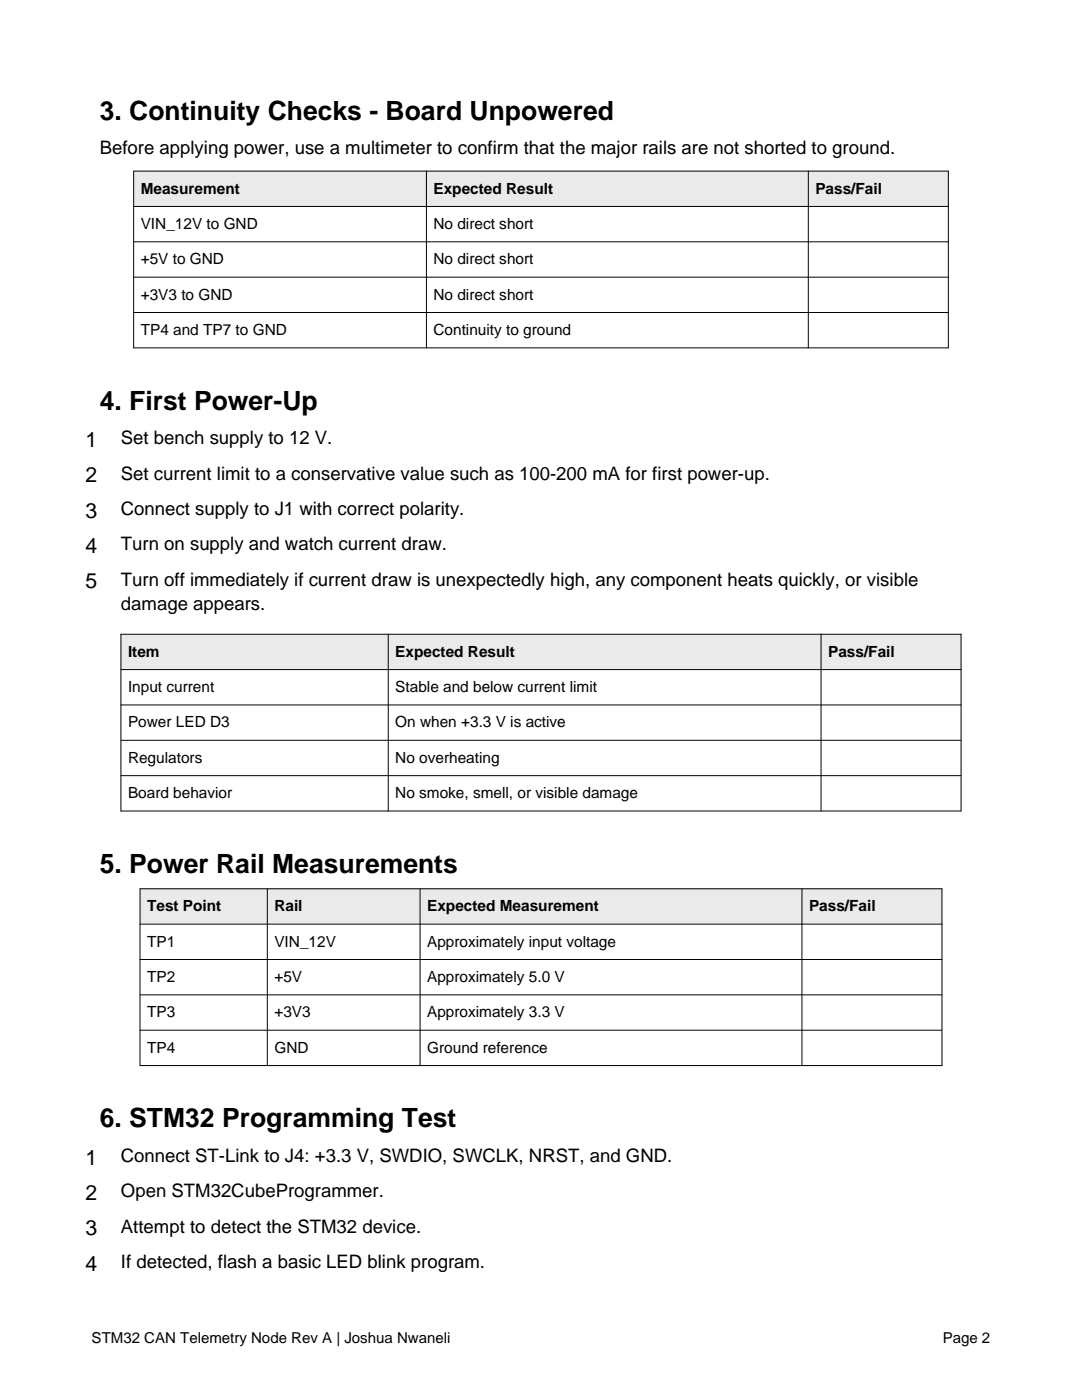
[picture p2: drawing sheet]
<svg xmlns="http://www.w3.org/2000/svg" width="216mm" height="279mm" viewBox="0 0 216 279" stroke-linecap="round" stroke-linejoin="round" font-family="sans-serif">
<defs><g id="words">
<g font-size="5.3">
<text x="19.9" y="23.9">3. Continuity Checks - Board Unpowered</text>
<text x="19.9" y="81.8">4. First Power-Up</text>
<text x="19.9" y="174.2">5. Power Rail Measurements</text>
<text x="19.9" y="225">6. STM32 Programming Test</text>
</g>
<g font-size="4.2">
<text x="17.1" y="89.2">1</text>
<text x="17.1" y="96.2">2</text>
<text x="17.1" y="103.3">3</text>
<text x="17.1" y="110.3">4</text>
<text x="17.1" y="117.4">5</text>
<text x="17.1" y="232.4">1</text>
<text x="17.1" y="239.5">2</text>
<text x="17.1" y="246.5">3</text>
<text x="17.1" y="253.6">4</text>
</g>
<g font-size="3.7">
<text x="19.9" y="30.8">Before applying power, use a multimeter to confirm that the major rails are not shorted to ground.</text>
<text x="24.1" y="88.7">Set bench supply to 12 V.</text>
<text x="24.1" y="95.7">Set current limit to a conservative value such as 100-200 mA for first power-up.</text>
<text x="24.1" y="102.8">Connect supply to J1 with correct polarity.</text>
<text x="24.1" y="109.8">Turn on supply and watch current draw.</text>
<text x="24.1" y="116.9">Turn off immediately if current draw is unexpectedly high, any component heats quickly, or visible</text>
<text x="24.1" y="121.8">damage appears.</text>
<text x="24.1" y="231.9">Connect ST-Link to J4: +3.3 V, SWDIO, SWCLK, NRST, and GND.</text>
<text x="24.1" y="238.9">Open STM32CubeProgrammer.</text>
<text x="24.1" y="246">Attempt to detect the STM32 device.</text>
<text x="24.1" y="253">If detected, flash a basic LED blink program.</text>
</g>
<g font-size="3.1">
<text x="28.1" y="38.6">Measurement</text>
<text x="86.5" y="38.6">Expected Result</text>
<text x="162.7" y="38.6">Pass/Fail</text>
<text x="28.1" y="45.7">VIN_12V to GND</text>
<text x="86.5" y="45.7">No direct short</text>
<text x="28.1" y="52.7">+5V to GND</text>
<text x="86.5" y="52.7">No direct short</text>
<text x="28.1" y="59.8">+3V3 to GND</text>
<text x="86.5" y="59.8">No direct short</text>
<text x="28.1" y="66.9">TP4 and TP7 to GND</text>
<text x="86.5" y="66.9">Continuity to ground</text>
<text x="25.5" y="131.1">Item</text>
<text x="78.9" y="131.1">Expected Result</text>
<text x="165.2" y="131.1">Pass/Fail</text>
<text x="25.5" y="138.1">Input current</text>
<text x="78.9" y="138.1">Stable and below current limit</text>
<text x="25.5" y="145.2">Power LED D3</text>
<text x="78.9" y="145.2">On when +3.3 V is active</text>
<text x="25.5" y="152.2">Regulators</text>
<text x="78.9" y="152.2">No overheating</text>
<text x="25.5" y="159.3">Board behavior</text>
<text x="78.9" y="159.3">No smoke, smell, or visible damage</text>
<text x="29.4" y="181.9">Test Point</text>
<text x="54.8" y="181.9">Rail</text>
<text x="85.2" y="181.9">Expected Measurement</text>
<text x="161.4" y="181.9">Pass/Fail</text>
<text x="29.4" y="188.9">TP1</text>
<text x="54.8" y="188.9">VIN_12V</text>
<text x="85.2" y="188.9">Approximately input voltage</text>
<text x="29.4" y="196">TP2</text>
<text x="54.8" y="196">+5V</text>
<text x="85.2" y="196">Approximately 5.0 V</text>
<text x="29.4" y="203">TP3</text>
<text x="54.8" y="203">+3V3</text>
<text x="85.2" y="203">Approximately 3.3 V</text>
<text x="29.4" y="210.1">TP4</text>
<text x="54.8" y="210.1">GND</text>
<text x="85.2" y="210.1">Ground reference</text>
</g>
<g font-size="3">
<text x="18.3" y="268">STM32 CAN Telemetry Node Rev A | Joshua Nwaneli</text>
<text x="188.1" y="268">Page 2</text>
</g>
</g></defs>
<path d="M26.7 34.1h162.5v7.1h-162.5z" fill-rule="evenodd" fill="#eaeaea"/>
<path d="M26.7 34.1h162.5v35.3h-162.5zM85.1 34.1v35.3M161.3 34.1v35.3M26.7 41.2h162.5M26.7 48.3h162.5M26.7 55.3h162.5M26.7 62.4h162.5" fill="none" stroke="#000" stroke-width=".2"/>
<path d="M24.1 126.6h167.7v7h-167.7z" fill-rule="evenodd" fill="#eaeaea"/>
<path d="M24.1 126.6h167.7v35.3h-167.7zM24.1 133.6h167.7M77.5 126.6v35.3M163.8 126.6v35.3M24.1 140.7h167.7M24.1 147.7h167.7M24.1 154.8h167.7" fill="none" stroke="#000" stroke-width=".2"/>
<path d="M27.9 177.4h160.1v7h-160.1z" fill-rule="evenodd" fill="#eaeaea"/>
<path d="M27.9 177.4h160.1v35.3h-160.1zM53.3 177.4v35.3M83.8 177.4v35.3M160 177.4v35.3M27.9 184.4h160.1M27.9 191.5h160.1M27.9 198.5h160.1M27.9 205.6h160.1" fill="none" stroke="#000" stroke-width=".2"/>
<use href="#words"/>
</svg>
